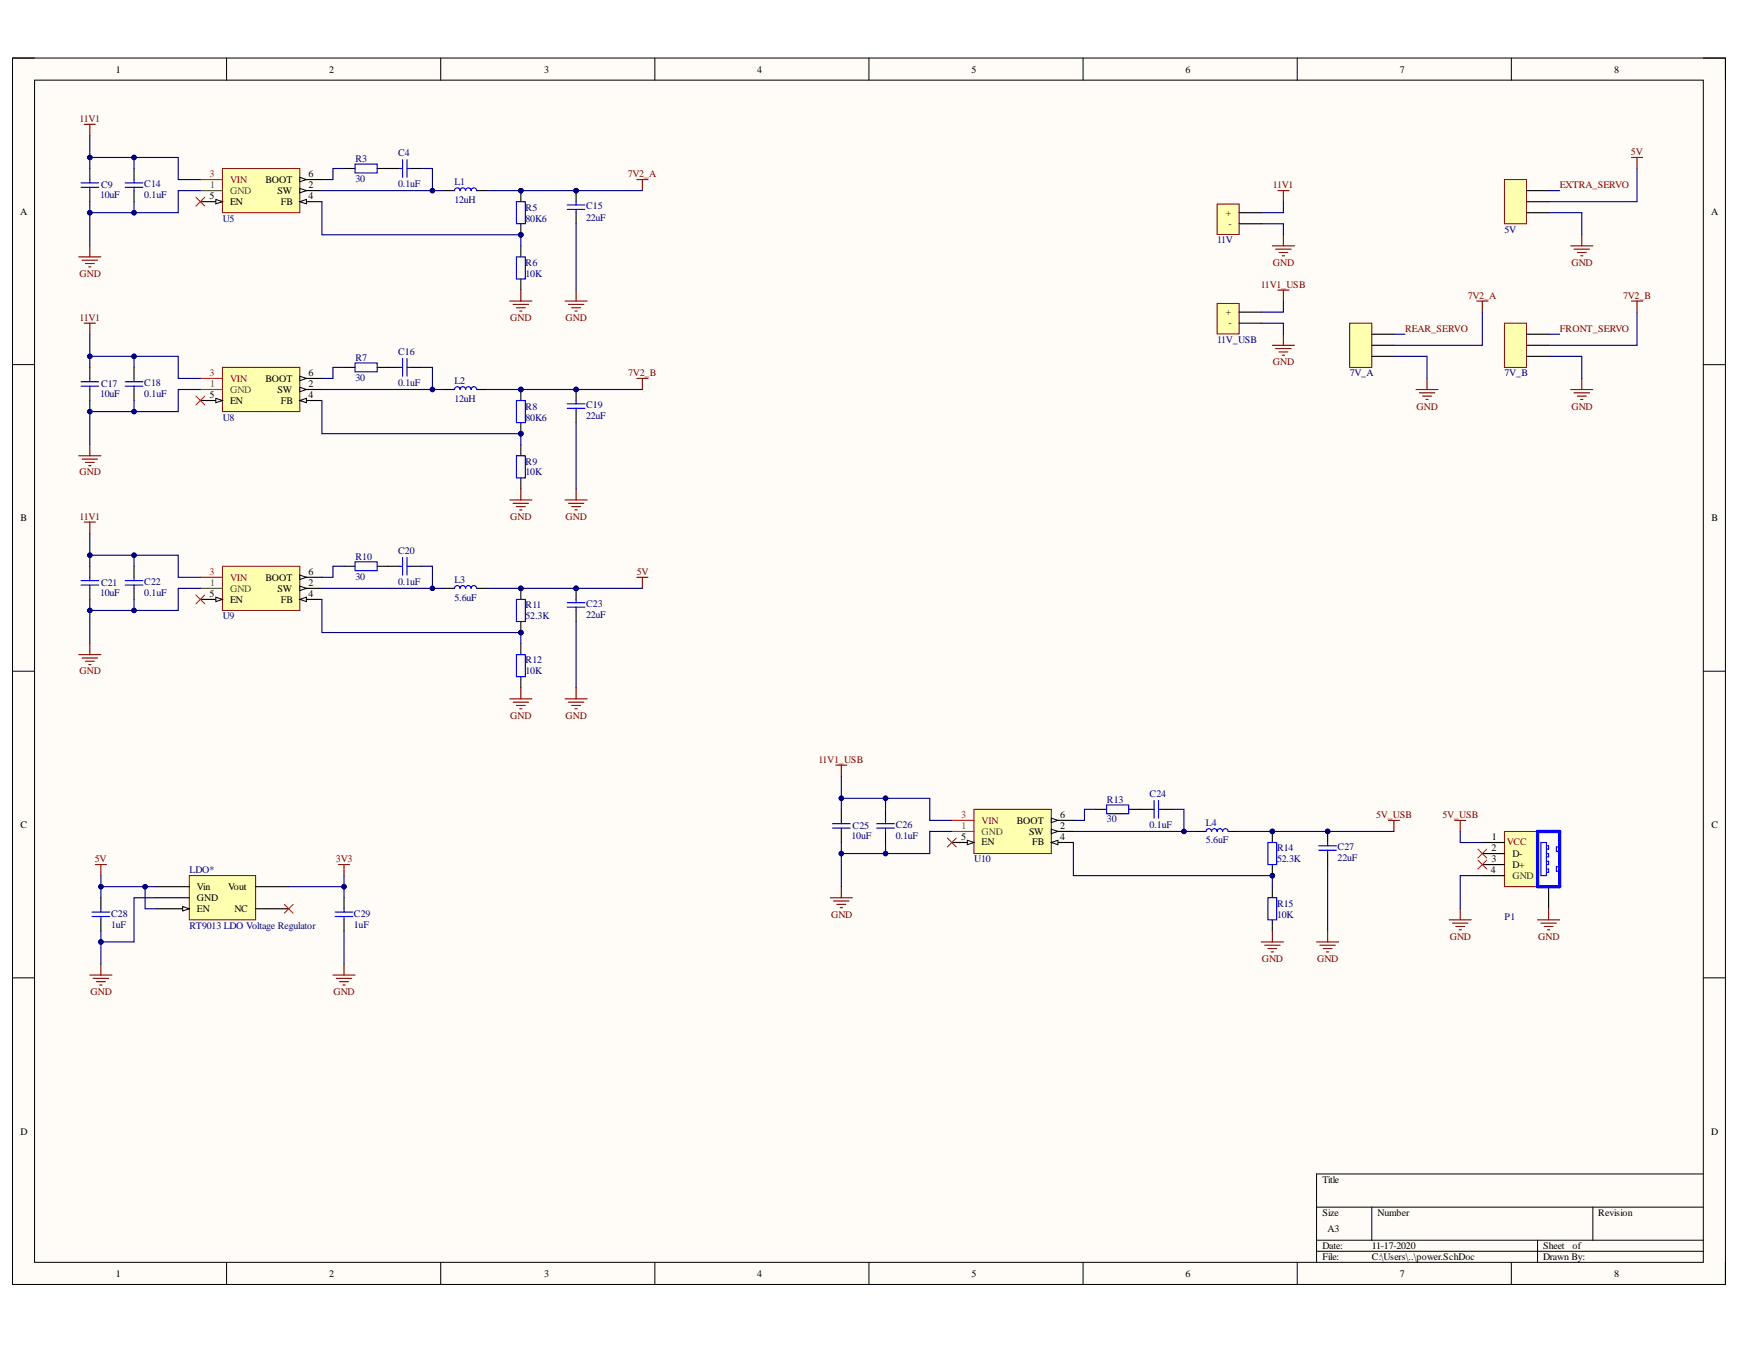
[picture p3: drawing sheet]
<svg xmlns="http://www.w3.org/2000/svg" width="279mm" height="216mm" viewBox="0 0 279 216" stroke-linecap="round" stroke-linejoin="round" font-family="sans-serif">
<defs><g id="words">
<g font-size="1.6">
<text x="18.6" y="11.7">1</text>
<text x="52.9" y="11.7">2</text>
<text x="87.4" y="11.7">3</text>
<text x="121.6" y="11.7">4</text>
<text x="156" y="11.7">5</text>
<text x="190.4" y="11.7">6</text>
<text x="224.8" y="11.7">7</text>
<text x="259.2" y="11.7">8</text>
<text x="42.6" y="29.3">BOOT</text>
<text x="49.6" y="28.5">6</text>
<text x="3.2" y="34.5">A</text>
<text x="33.7" y="32">5</text>
<text x="37" y="32.9">EN</text>
<text x="44.6" y="31.1">SW</text>
<text x="45.1" y="32.9">FB</text>
<text x="49.6" y="30.2">2</text>
<text x="49.6" y="32">4</text>
<text x="196.9" y="34.6">+</text>
<text x="274.7" y="34.5">A</text>
<text x="197.3" y="36.4">-</text>
<text x="196.9" y="50.6">+</text>
<text x="197.3" y="52.4">-</text>
<text x="33.7" y="64">5</text>
<text x="37" y="64.8">EN</text>
<text x="42.6" y="61.3">BOOT</text>
<text x="44.6" y="63">SW</text>
<text x="45.1" y="64.8">FB</text>
<text x="49.6" y="62.2">2</text>
<text x="49.6" y="60.4">6</text>
<text x="49.6" y="64">4</text>
<text x="3.3" y="83.7">B</text>
<text x="274.8" y="83.7">B</text>
<text x="33.7" y="95.8">5</text>
<text x="42.6" y="93.2">BOOT</text>
<text x="44.6" y="95">SW</text>
<text x="49.6" y="94.1">2</text>
<text x="49.6" y="92.3">6</text>
<text x="49.6" y="95.8">4</text>
<text x="37" y="96.8">EN</text>
<text x="45.1" y="96.8">FB</text>
<text x="170.2" y="131.3">6</text>
<text x="3.3" y="132.8">C</text>
<text x="154.3" y="134.9">5</text>
<text x="157.6" y="135.7">EN</text>
<text x="163.3" y="132.3">BOOT</text>
<text x="165.2" y="134">SW</text>
<text x="165.7" y="135.7">FB</text>
<text x="170.2" y="133.1">2</text>
<text x="170.2" y="134.9">4</text>
<text x="239.5" y="136.6">2</text>
<text x="239.6" y="134.9">1</text>
<text x="242.9" y="137.5">D-</text>
<text x="274.8" y="132.8">C</text>
<text x="31.6" y="142.8">Vin</text>
<text x="36.6" y="142.8">Vout</text>
<text x="239.4" y="140.2">4</text>
<text x="239.5" y="138.4">3</text>
<text x="242.9" y="139.3">D+</text>
<text x="31.6" y="144.6">GND</text>
<text x="31.6" y="146.4">EN</text>
<text x="37.6" y="146.4">NC</text>
<text x="3.3" y="182.1">D</text>
<text x="274.7" y="182.1">D</text>
<text x="212.3" y="189.9">Title</text>
<text x="212.3" y="195.1">Size</text>
<text x="213.2" y="197.8">A3</text>
<text x="221.2" y="195.1">Number</text>
<text x="256.6" y="195.1">Revision</text>
<text x="212.3" y="200.5">Date:</text>
<text x="212.3" y="202.2">File:</text>
<text x="220.3" y="200.5">11-17-2020</text>
<text x="220.3" y="202.2">C:\Users\..\power.SchDoc</text>
<text x="247.8" y="200.5">Sheet</text>
<text x="247.8" y="202.2">Drawn By:</text>
<text x="252.5" y="200.5">of</text>
<text x="18.6" y="204.9">1</text>
<text x="52.9" y="204.9">2</text>
<text x="87.4" y="204.9">3</text>
<text x="121.6" y="204.9">4</text>
<text x="156" y="204.9">5</text>
<text x="190.4" y="204.9">6</text>
<text x="224.8" y="204.9">7</text>
<text x="259.2" y="204.9">8</text>
</g>
<g font-size="1.6" fill="#800000">
<text x="12.8" y="19.6">11V1</text>
<text x="100.8" y="28.5">7V2_A</text>
<text x="261.9" y="24.9">5V</text>
<text x="204.4" y="30.2">11V1</text>
<text x="250.5" y="30.2">EXTRA_SERVO</text>
<text x="12.8" y="44.4">GND</text>
<text x="202.4" y="46.2">11V1_USB</text>
<text x="204.4" y="42.7">GND</text>
<text x="235.7" y="48">7V2_A</text>
<text x="252.3" y="42.7">GND</text>
<text x="260.6" y="48">7V2_B</text>
<text x="12.8" y="51.5">11V1</text>
<text x="81.9" y="51.5">GND</text>
<text x="90.8" y="51.5">GND</text>
<text x="225.6" y="53.3">REAR_SERVO</text>
<text x="250.5" y="53.3">FRONT_SERVO</text>
<text x="204.4" y="58.6">GND</text>
<text x="100.9" y="60.4">7V2_B</text>
<text x="227.5" y="65.7">GND</text>
<text x="252.3" y="65.7">GND</text>
<text x="12.8" y="76.3">GND</text>
<text x="12.8" y="83.4">11V1</text>
<text x="81.9" y="83.4">GND</text>
<text x="90.8" y="83.4">GND</text>
<text x="102.2" y="92.3">5V</text>
<text x="12.8" y="108.3">GND</text>
<text x="81.9" y="115.3">GND</text>
<text x="90.8" y="115.3">GND</text>
<text x="131.4" y="122.4">11V1_USB</text>
<text x="221" y="131.3">5V_USB</text>
<text x="231.6" y="131.3">5V_USB</text>
<text x="15.2" y="138.4">5V</text>
<text x="54" y="138.4">3V3</text>
<text x="133.4" y="147.3">GND</text>
<text x="202.6" y="154.4">GND</text>
<text x="211.5" y="154.4">GND</text>
<text x="232.8" y="150.8">GND</text>
<text x="247" y="150.8">GND</text>
<text x="14.5" y="159.7">GND</text>
<text x="53.5" y="159.7">GND</text>
</g>
<g font-size="1.6" fill="#f00">
<text x="33.7" y="28.5">3</text>
<text x="37" y="29.3">VIN</text>
<text x="33.7" y="60.4">3</text>
<text x="37" y="61.3">VIN</text>
<text x="33.7" y="92.3">3</text>
<text x="37" y="93.2">VIN</text>
<text x="154.3" y="131.3">3</text>
<text x="157.6" y="132.3">VIN</text>
<text x="241.9" y="135.7">VCC</text>
</g>
<g font-size="1.6" fill="#000080">
<text x="57.1" y="29.1">30</text>
<text x="57.1" y="26">R3</text>
<text x="63.9" y="25.1">C4</text>
<text x="73" y="29.7">L1</text>
<text x="16.1" y="31.8">10uF</text>
<text x="16.2" y="30.2">C9</text>
<text x="23.2" y="31.8">0.1uF</text>
<text x="23.2" y="30.1">C14</text>
<text x="35.8" y="35.6">U5</text>
<text x="63.9" y="30.1">0.1uF</text>
<text x="73" y="32.5">12uH</text>
<text x="84.4" y="35.6">80K6</text>
<text x="84.4" y="33.8">R5</text>
<text x="94.1" y="35.4">22uF</text>
<text x="94.1" y="33.6">C15</text>
<text x="195.4" y="39">11V</text>
<text x="241.6" y="37.3">5V</text>
<text x="84.4" y="44.4">10K</text>
<text x="84.4" y="42.7">R6</text>
<text x="57.1" y="57.9">R7</text>
<text x="63.9" y="57">C16</text>
<text x="195.4" y="55">11V_USB</text>
<text x="16.1" y="63.8">10uF</text>
<text x="16.2" y="62.2">C17</text>
<text x="23.2" y="63.8">0.1uF</text>
<text x="23.2" y="62">C18</text>
<text x="57.1" y="61.1">30</text>
<text x="63.9" y="62">0.1uF</text>
<text x="73" y="64.5">12uH</text>
<text x="73" y="61.6">L2</text>
<text x="84.4" y="65.7">R8</text>
<text x="94.1" y="65.5">C19</text>
<text x="216.7" y="60.4">7V_A</text>
<text x="241.6" y="60.4">7V_B</text>
<text x="35.8" y="67.5">U8</text>
<text x="84.4" y="67.5">80K6</text>
<text x="94.1" y="67.3">22uF</text>
<text x="84.4" y="76.3">10K</text>
<text x="84.4" y="74.6">R9</text>
<text x="57.1" y="89.8">R10</text>
<text x="63.9" y="88.9">C20</text>
<text x="16.1" y="95.7">10uF</text>
<text x="16.2" y="94.1">C21</text>
<text x="23.2" y="95.7">0.1uF</text>
<text x="23.2" y="93.9">C22</text>
<text x="57.1" y="93">30</text>
<text x="63.9" y="93.9">0.1uF</text>
<text x="73" y="93.5">L3</text>
<text x="35.8" y="99.4">U9</text>
<text x="73" y="96.4">5.6uF</text>
<text x="84.4" y="99.4">52.3K</text>
<text x="84.4" y="97.6">R11</text>
<text x="94.1" y="99.2">22uF</text>
<text x="94.1" y="97.4">C23</text>
<text x="84.4" y="106.5">R12</text>
<text x="84.4" y="108.3">10K</text>
<text x="177.8" y="132">30</text>
<text x="177.8" y="128.9">R13</text>
<text x="184.6" y="127.9">C24</text>
<text x="136.7" y="134.7">10uF</text>
<text x="136.9" y="133.1">C25</text>
<text x="143.8" y="134.7">0.1uF</text>
<text x="143.8" y="132.9">C26</text>
<text x="184.6" y="132.9">0.1uF</text>
<text x="193.6" y="135.4">5.6uF</text>
<text x="193.6" y="132.6">L4</text>
<text x="205.1" y="136.6">R14</text>
<text x="214.8" y="136.5">C27</text>
<text x="30.4" y="140.2">LDO*</text>
<text x="156.4" y="138.4">U10</text>
<text x="205.1" y="138.4">52.3K</text>
<text x="214.8" y="138.3">22uF</text>
<text x="17.8" y="148.9">1uF</text>
<text x="17.8" y="147.1">C28</text>
<text x="30.4" y="149.1">RT9013 LDO Voltage Regulator</text>
<text x="56.8" y="148.9">1uF</text>
<text x="56.8" y="147.1">C29</text>
<text x="205.1" y="147.3">10K</text>
<text x="205.1" y="145.5">R15</text>
<text x="241.6" y="147.6">P1</text>
</g>
<g font-size="1.6" fill="#38761d">
<text x="33.7" y="30.2">1</text>
<text x="37" y="31.1">GND</text>
<text x="33.7" y="62.2">1</text>
<text x="37" y="63">GND</text>
<text x="33.7" y="94.1">1</text>
<text x="37" y="95">GND</text>
<text x="154.4" y="133.1">1</text>
<text x="157.6" y="134">GND</text>
</g>
<text font-size="1.6" fill="#008000" x="242.9" y="141">GND</text>
</g></defs>
<path d="M2 9.3h275.1v196.9h-275.1z" fill-rule="evenodd" fill="#fffcf8"/>
<path d="M2 9.3h275.1v196.9h-275.1z" fill="none" stroke="#000" stroke-width=".16"/>
<path d="M5.5 12.9h268v189.7h-268z" fill-rule="evenodd" fill="#fffcf8"/>
<g fill="none" stroke="#000" stroke-width=".16">
<path d="M2 9.3h3.5M5.5 12.9h268v189.7h-268zM36.4 9.3v3.6M70.8 9.3v3.6M105.1 9.3v3.6M139.5 9.3v3.6M173.9 9.3v3.6M208.3 9.3v3.6M242.7 9.3v3.6M273.5 9.3h3.6v3.6M2 58.5h3.5M273.5 58.5h3.6"/>
<path d="M2 107.7h3.5M273.5 107.7h3.6M2 157h3.5M273.5 157h3.6M211.4 193.8h62.1M211.4 199.1h62.1M220.3 193.8v5.3M246.9 199.1v3.5M255.8 193.8v5.3M273.5 188.4h-62.1v14.2M36.4 202.6v3.6M70.8 202.6v3.6"/>
<path d="M105.2 202.6v3.6M139.5 202.6v3.6M173.9 202.6v3.6M208.3 202.6v3.6M211.4 200.9h62.1M242.7 202.6v3.6M277.1 202.6v3.6"/>
</g>
<g fill="none" stroke="#800000" stroke-width=".18">
<path d="M204.3 39.5h3.6M204.8 40h2.5M205.2 30.6h1.8M206.1 30.6v1.8M206.1 37.7v1.8M204.3 55.4h3.6M204.8 56h2.5M205.2 46.6h1.8M205.4 40.5h1.4M205.4 56.5h1.4M205.9 41.1h.4M205.9 57h.4"/>
<path d="M206.1 46.6v1.7M206.1 53.7v1.7"/>
</g>
<path d="M241.6 133.5h5.3v8.8h-5.3z" fill-rule="evenodd" fill="#ffffb0"/>
<path d="M241.6 133.5h5.3v8.8h-5.3z" fill="none" stroke="#800000" stroke-width=".16"/>
<path d="M238 135.2h3.6M238 137h3.6M238 138.8h3.6M238 140.6h3.6M248.7 142.3v3.6" fill="none" stroke="#000" stroke-width=".18"/>
<path d="M246.9 133.5h3.5v8.8h-3.5z" fill="none" stroke="#00f" stroke-width=".53"/>
<path d="M247.4 135.2h.9v5.4h-.9zM248.3 135.8h.4v.5h-.4M248.3 137h.4v.5h-.4M248.3 138.3h.4v.5h-.4M248.3 139.5h.4v.5h-.4M250.4 135.9h-.5v.8h.5M250.4 139.1h-.5v.7h.5" fill="none" stroke="#00f" stroke-width=".18"/>
<path d="M233.6 131.7h1.8M234.5 131.7v1.8M232.7 147.7h3.5M233.2 148.2h2.5M233.8 148.7h1.4M234.3 149.3h.4M234.5 145.9v1.8M246.9 147.7h3.5M247.4 148.2h2.5M248 148.7h1.4M248.5 149.3h.3M248.7 145.9v1.8" fill="none" stroke="#800000" stroke-width=".18"/>
<path d="M237.3 136.3l1.4 1.4M237.3 138.1l1.4 1.4M238.7 136.3l-1.4 1.4M238.7 138.1l-1.4 1.4" fill="none" stroke="#f00" stroke-width=".16"/>
<path d="M35.7 27h12.4v7.1h-12.4z" fill-rule="evenodd" fill="#ffffb0"/>
<path d="M35.7 27h12.4v7.1h-12.4z" fill="none" stroke="#800000" stroke-width=".16"/>
<path d="M32.2 30.6h3.5" fill="none" stroke="#38761d" stroke-width=".18"/>
<path d="M48.1 30.6h3.6" fill="none" stroke="#000" stroke-width=".18"/>
<path d="M48.1 30.2l1.1 .4-1.1 .4z" fill="#f8fcff"/>
<path d="M48.1 30.2l1.1 .4-1.1 .4z" fill="none" stroke="#000" stroke-width=".16"/>
<path d="M32.2 28.8h3.5" fill="none" stroke="#f00" stroke-width=".18"/>
<path d="M48.1 28.8h3.6" fill="none" stroke="#000" stroke-width=".18"/>
<path d="M48.1 28.5l1.1 .3-1.1 .4z" fill="#f8fcff"/>
<path d="M48.1 28.5l1.1 .3-1.1 .4z" fill="none" stroke="#000" stroke-width=".16"/>
<path d="M32.2 32.4h3.5" fill="none" stroke="#000" stroke-width=".18"/>
<path d="M34.7 32l1 .4-1 .3z" fill="#f8fcff"/>
<path d="M34.7 32l1 .4-1 .3z" fill="none" stroke="#000" stroke-width=".16"/>
<path d="M48.1 32.4h3.6" fill="none" stroke="#000" stroke-width=".18"/>
<path d="M48.1 32.4l1.1-.4v.7z" fill="#f8fcff"/>
<path d="M48.1 32.4l1.1-.4v.7z" fill="none" stroke="#000" stroke-width=".16"/>
<path d="M13.5 20h1.8M14.4 20v1.7M14.4 39.5v1.7M12.7 41.2h3.5M13.2 41.8h2.5M13.7 42.3h1.4M14.2 42.8h.4" fill="none" stroke="#800000" stroke-width=".18"/>
<path d="M14.4 27v1.8M14.4 30.6v1.8M21.5 27v1.8M21.5 30.6v1.8M55.2 27h1.8M60.6 27h3.5M65.9 27h1.8M71.2 30.6h1.8M76.5 30.6h1.8" fill="none" stroke="#000" stroke-width=".18"/>
<g fill="none" stroke="#00f" stroke-width=".18">
<path d="M13 29.4h2.8M13 30.1h2.8M14.4 28.8v.6M14.4 30.1v.5M20.1 29.4h2.8M20.1 30.1h2.8M21.5 28.8v.6M21.5 30.1v.5M57 26.3h3.6v1.5h-3.6zM64.1 27h.5M64.6 25.6v2.9M65.4 25.6v2.9"/>
<path d="M65.4 27h.5M73 30.6a.44 .44 0 0 1 .4-.4 .44 .44 0 0 1 .5 .4 .44 .44 0 0 1 .4-.4 .44 .44 0 0 1 .5 .4 .44 .44 0 0 1 .4-.4 .44 .44 0 0 1 .4 .4 .44 .44 0 0 1 .5-.4 .44 .44 0 0 1 .4 .4"/>
</g>
<path d="M31.5 31.7l1.4 1.4M32.9 31.7l-1.4 1.4" fill="none" stroke="#f00" stroke-width=".16"/>
<circle cx="83.6" cy="30.6" r=".35" fill="#000080"/>
<circle cx="83.6" cy="30.6" r=".35" fill="none" stroke="#000080" stroke-width=".16"/>
<circle cx="83.6" cy="37.7" r=".35" fill="#000080"/>
<circle cx="83.6" cy="37.7" r=".35" fill="none" stroke="#000080" stroke-width=".16"/>
<path d="M83.6 30.6v1.8" fill="none" stroke="#000" stroke-width=".18"/>
<circle cx="83.6" cy="30.6" r=".35" fill="#000080"/>
<circle cx="83.6" cy="30.6" r=".35" fill="none" stroke="#000080" stroke-width=".16"/>
<path d="M83.6 35.9v1.8" fill="none" stroke="#000" stroke-width=".18"/>
<circle cx="83.6" cy="37.7" r=".35" fill="#000080"/>
<circle cx="83.6" cy="37.7" r=".35" fill="none" stroke="#000080" stroke-width=".16"/>
<path d="M82.9 32.4h1.4v3.5h-1.4zM82.9 41.2h1.4v3.6h-1.4z" fill="none" stroke="#00f" stroke-width=".18"/>
<path d="M83.6 39.5v1.7M83.6 44.8v1.8" fill="none" stroke="#000" stroke-width=".18"/>
<path d="M81.9 48.3h3.5M82.4 48.9h2.5M82.9 49.4h1.4M83.5 49.9h.3M83.6 46.6v1.7M90.7 48.3h3.6M91.3 48.9h2.4M91.8 49.4h1.4M92.3 49.9h.4M92.5 46.6v1.7" fill="none" stroke="#800000" stroke-width=".18"/>
<circle cx="92.5" cy="30.6" r=".35" fill="#000080"/>
<circle cx="92.5" cy="30.6" r=".35" fill="none" stroke="#000080" stroke-width=".16"/>
<path d="M92.5 30.6v1.8M92.5 34.1v1.8" fill="none" stroke="#000" stroke-width=".18"/>
<circle cx="92.5" cy="30.6" r=".35" fill="#000080"/>
<circle cx="92.5" cy="30.6" r=".35" fill="none" stroke="#000080" stroke-width=".16"/>
<path d="M91.1 32.9h2.8M91.1 33.6h2.8M92.5 32.4v.5M92.5 33.6v.5" fill="none" stroke="#00f" stroke-width=".18"/>
<path d="M102.3 28.8h1.7M103.2 28.8v1.8" fill="none" stroke="#800000" stroke-width=".18"/>
<path d="M35.7 59h12.4v7.1h-12.4z" fill-rule="evenodd" fill="#ffffb0"/>
<path d="M35.7 59h12.4v7.1h-12.4z" fill="none" stroke="#800000" stroke-width=".16"/>
<path d="M32.2 62.5h3.5" fill="none" stroke="#38761d" stroke-width=".18"/>
<path d="M48.1 62.5h3.6" fill="none" stroke="#000" stroke-width=".18"/>
<path d="M48.1 62.2l1.1 .3-1.1 .4z" fill="#f8fcff"/>
<path d="M48.1 62.2l1.1 .3-1.1 .4z" fill="none" stroke="#000" stroke-width=".16"/>
<path d="M32.2 60.7h3.5" fill="none" stroke="#f00" stroke-width=".18"/>
<path d="M48.1 60.7h3.6" fill="none" stroke="#000" stroke-width=".18"/>
<path d="M48.1 60.4l1.1 .3-1.1 .4z" fill="#f8fcff"/>
<path d="M48.1 60.4l1.1 .3-1.1 .4z" fill="none" stroke="#000" stroke-width=".16"/>
<path d="M32.2 64.3h3.5" fill="none" stroke="#000" stroke-width=".18"/>
<path d="M34.7 63.9l1 .4-1 .3z" fill="#f8fcff"/>
<path d="M34.7 63.9l1 .4-1 .3z" fill="none" stroke="#000" stroke-width=".16"/>
<path d="M48.1 64.3h3.6" fill="none" stroke="#000" stroke-width=".18"/>
<path d="M48.1 64.3l1.1-.4v.7z" fill="#f8fcff"/>
<path d="M48.1 64.3l1.1-.4v.7z" fill="none" stroke="#000" stroke-width=".16"/>
<path d="M13.5 51.9h1.8M14.4 51.9v1.8M12.7 73.2h3.5M13.2 73.7h2.5M13.7 74.2h1.4M14.2 74.8h.4M14.4 71.4v1.8" fill="none" stroke="#800000" stroke-width=".18"/>
<path d="M14.4 59v1.7M21.5 59v1.7M55.2 59h1.8M60.6 59h3.5M65.9 59h1.8M14.4 62.5v1.8M21.5 62.5v1.8M71.2 62.5h1.8M76.5 62.5h1.8" fill="none" stroke="#000" stroke-width=".18"/>
<g fill="none" stroke="#00f" stroke-width=".18">
<path d="M57 58.3h3.6v1.4h-3.6zM64.1 59h.5M64.6 57.6v2.8M65.4 57.6v2.8M65.4 59h.5M13 61.3h2.8M13 62h2.8M14.4 60.7v.6M14.4 62v.5M20.1 61.3h2.8M20.1 62h2.8M21.5 60.7v.6"/>
<path d="M21.5 62v.5M73 62.5a.44 .44 0 0 1 .4-.4 .44 .44 0 0 1 .5 .4 .44 .44 0 0 1 .4-.4 .44 .44 0 0 1 .5 .4 .44 .44 0 0 1 .4-.4 .44 .44 0 0 1 .4 .4 .44 .44 0 0 1 .5-.4 .44 .44 0 0 1 .4 .4"/>
</g>
<path d="M31.5 63.6l1.4 1.4M32.9 63.6l-1.4 1.4" fill="none" stroke="#f00" stroke-width=".16"/>
<circle cx="83.6" cy="62.5" r=".36" fill="#000080"/>
<circle cx="83.6" cy="62.5" r=".36" fill="none" stroke="#000080" stroke-width=".16"/>
<circle cx="83.6" cy="69.6" r=".36" fill="#000080"/>
<circle cx="83.6" cy="69.6" r=".36" fill="none" stroke="#000080" stroke-width=".16"/>
<path d="M83.6 62.5v1.8" fill="none" stroke="#000" stroke-width=".18"/>
<circle cx="83.6" cy="62.5" r=".36" fill="#000080"/>
<circle cx="83.6" cy="62.5" r=".36" fill="none" stroke="#000080" stroke-width=".16"/>
<path d="M83.6 67.8v1.8" fill="none" stroke="#000" stroke-width=".18"/>
<circle cx="83.6" cy="69.6" r=".36" fill="#000080"/>
<circle cx="83.6" cy="69.6" r=".36" fill="none" stroke="#000080" stroke-width=".16"/>
<path d="M82.9 64.3h1.4v3.5h-1.4zM82.9 73.2h1.4v3.5h-1.4z" fill="none" stroke="#00f" stroke-width=".18"/>
<path d="M83.6 71.4v1.8M83.6 76.7v1.8" fill="none" stroke="#000" stroke-width=".18"/>
<path d="M83.6 78.5v1.8M92.5 78.5v1.8M81.9 80.3h3.5M82.4 80.8h2.5M82.9 81.3h1.4M83.5 81.9h.3M90.7 80.3h3.6M91.3 80.8h2.4M91.8 81.3h1.4M92.3 81.9h.4" fill="none" stroke="#800000" stroke-width=".18"/>
<circle cx="92.5" cy="62.5" r=".36" fill="#000080"/>
<circle cx="92.5" cy="62.5" r=".36" fill="none" stroke="#000080" stroke-width=".16"/>
<path d="M92.5 62.5v1.8M92.5 66.1v1.7" fill="none" stroke="#000" stroke-width=".18"/>
<circle cx="92.5" cy="62.5" r=".36" fill="#000080"/>
<circle cx="92.5" cy="62.5" r=".36" fill="none" stroke="#000080" stroke-width=".16"/>
<path d="M91.1 64.8h2.8M91.1 65.5h2.8M92.5 64.3v.5M92.5 65.5v.6" fill="none" stroke="#00f" stroke-width=".18"/>
<path d="M102.3 60.7h1.7M103.2 60.7v1.8" fill="none" stroke="#800000" stroke-width=".18"/>
<path d="M35.7 90.9h12.4v7.1h-12.4z" fill-rule="evenodd" fill="#ffffb0"/>
<path d="M35.7 90.9h12.4v7.1h-12.4z" fill="none" stroke="#800000" stroke-width=".16"/>
<path d="M32.2 94.4h3.5" fill="none" stroke="#38761d" stroke-width=".18"/>
<path d="M48.1 94.4h3.6" fill="none" stroke="#000" stroke-width=".18"/>
<path d="M48.1 94.1l1.1 .3-1.1 .4z" fill="#f8fcff"/>
<path d="M48.1 94.1l1.1 .3-1.1 .4z" fill="none" stroke="#000" stroke-width=".16"/>
<path d="M32.2 92.7h3.5" fill="none" stroke="#f00" stroke-width=".18"/>
<path d="M48.1 92.7h3.6" fill="none" stroke="#000" stroke-width=".18"/>
<path d="M48.1 92.3l1.1 .4-1.1 .3z" fill="#f8fcff"/>
<path d="M48.1 92.3l1.1 .4-1.1 .3z" fill="none" stroke="#000" stroke-width=".16"/>
<path d="M32.2 96.2h3.5" fill="none" stroke="#000" stroke-width=".18"/>
<path d="M34.7 95.9l1 .3-1 .4z" fill="#f8fcff"/>
<path d="M34.7 95.9l1 .3-1 .4z" fill="none" stroke="#000" stroke-width=".16"/>
<path d="M48.1 96.2h3.6" fill="none" stroke="#000" stroke-width=".18"/>
<path d="M48.1 96.2l1.1-.3v.7z" fill="#f8fcff"/>
<path d="M48.1 96.2l1.1-.3v.7z" fill="none" stroke="#000" stroke-width=".16"/>
<g fill="none" stroke="#800000" stroke-width=".18">
<path d="M13.5 83.8h1.8M14.4 83.8v1.8M12.7 105.1h3.5M13.2 105.6h2.5M13.7 106.1h1.4M14.2 106.7h.4M14.4 103.3v1.8M81.9 112.2h3.5M82.4 112.7h2.5M82.9 113.2h1.4M83.5 113.8h.3M83.6 110.4v1.8"/>
<path d="M90.7 112.2h3.6M91.3 112.7h2.4M91.8 113.2h1.4M92.3 113.8h.4M92.5 110.4v1.8"/>
</g>
<path d="M14.4 90.9v1.8M14.4 94.4v1.8M21.5 90.9v1.8M21.5 94.4v1.8M55.2 90.9h1.8M60.6 90.9h3.5M65.9 90.9h1.8M83.6 103.3v1.8M83.6 108.6v1.8" fill="none" stroke="#000" stroke-width=".18"/>
<g fill="none" stroke="#00f" stroke-width=".18">
<path d="M13 93.2h2.8M13 93.9h2.8M14.4 92.7v.5M14.4 93.9v.5M20.1 93.2h2.8M20.1 93.9h2.8M21.5 92.7v.5M21.5 93.9v.5M57 90.2h3.6v1.4h-3.6zM64.1 90.9h.5M64.6 89.5v2.8M65.4 89.5v2.8"/>
<path d="M65.4 90.9h.5M82.9 105.1h1.4v3.5h-1.4z"/>
</g>
<path d="M31.5 95.5l1.4 1.4M32.9 95.5l-1.4 1.4" fill="none" stroke="#f00" stroke-width=".16"/>
<circle cx="92.5" cy="94.4" r=".35" fill="#000080"/>
<circle cx="92.5" cy="94.4" r=".35" fill="none" stroke="#000080" stroke-width=".16"/>
<path d="M92.5 94.4v1.8M92.5 98v1.8" fill="none" stroke="#000" stroke-width=".18"/>
<circle cx="92.5" cy="94.4" r=".35" fill="#000080"/>
<circle cx="92.5" cy="94.4" r=".35" fill="none" stroke="#000080" stroke-width=".16"/>
<path d="M73 94.4a.44 .44 0 0 1 .4-.4 .44 .44 0 0 1 .5 .4 .44 .44 0 0 1 .4-.4 .44 .44 0 0 1 .5 .4 .44 .44 0 0 1 .4-.4 .44 .44 0 0 1 .4 .4 .44 .44 0 0 1 .5-.4 .44 .44 0 0 1 .4 .4M91.1 96.8h2.8M91.1 97.5h2.8M92.5 96.2v.6M92.5 97.5v.5" fill="none" stroke="#00f" stroke-width=".18"/>
<path d="M102.3 92.7h1.7M103.2 92.7v1.7" fill="none" stroke="#800000" stroke-width=".18"/>
<path d="M71.2 94.4h1.8M76.5 94.4h1.8" fill="none" stroke="#000" stroke-width=".18"/>
<circle cx="83.6" cy="94.4" r=".35" fill="#000080"/>
<circle cx="83.6" cy="94.4" r=".35" fill="none" stroke="#000080" stroke-width=".16"/>
<circle cx="83.6" cy="101.5" r=".35" fill="#000080"/>
<circle cx="83.6" cy="101.5" r=".35" fill="none" stroke="#000080" stroke-width=".16"/>
<path d="M83.6 94.4v1.8" fill="none" stroke="#000" stroke-width=".18"/>
<circle cx="83.6" cy="94.4" r=".35" fill="#000080"/>
<circle cx="83.6" cy="94.4" r=".35" fill="none" stroke="#000080" stroke-width=".16"/>
<path d="M83.6 99.8v1.7" fill="none" stroke="#000" stroke-width=".18"/>
<circle cx="83.6" cy="101.5" r=".35" fill="#000080"/>
<circle cx="83.6" cy="101.5" r=".35" fill="none" stroke="#000080" stroke-width=".16"/>
<path d="M82.9 96.2h1.4v3.6h-1.4z" fill="none" stroke="#00f" stroke-width=".18"/>
<path d="M30.4 140.6h10.6v7h-10.6z" fill-rule="evenodd" fill="#ffffb0"/>
<path d="M30.4 140.6h10.6v7h-10.6z" fill="none" stroke="#800000" stroke-width=".16"/>
<path d="M25.1 142.3h5.3M25.1 144.1h5.3M25.1 145.9h5.3" fill="none" stroke="#000" stroke-width=".18"/>
<path d="M29.3 145.5l1.1 .4-1.1 .3z" fill="#f8fcff"/>
<path d="M29.3 145.5l1.1 .4-1.1 .3z" fill="none" stroke="#000" stroke-width=".16"/>
<path d="M16.2 144.1v1.8M16.2 147.6v1.8M41 142.3h5.4M41 145.9h5.4M55.2 144.1v1.8M55.2 147.6v1.8" fill="none" stroke="#000" stroke-width=".18"/>
<g fill="none" stroke="#800000" stroke-width=".18">
<path d="M15.3 138.8h1.8M16.2 138.8v1.8M54.4 138.8h1.7M55.2 138.8v1.8M14.4 156.5h3.6M15 157.1h2.4M15.5 157.6h1.4M16 158.1h.4M16.2 154.7v1.8M53.5 156.5h3.5M54 157.1h2.5M54.5 157.6h1.4"/>
<path d="M55.1 158.1h.3M55.2 154.7v1.8"/>
</g>
<path d="M14.8 146.4h2.8M14.8 147.1h2.8M16.2 145.9v.5M16.2 147.1v.5M53.8 146.4h2.9M53.8 147.1h2.9M55.2 145.9v.5M55.2 147.1v.5" fill="none" stroke="#00f" stroke-width=".18"/>
<path d="M45.7 145.2l1.4 1.4M47.1 145.2l-1.4 1.4" fill="none" stroke="#f00" stroke-width=".16"/>
<path d="M156.4 129.9h12.4v7.1h-12.4z" fill-rule="evenodd" fill="#ffffb0"/>
<path d="M156.4 129.9h12.4v7.1h-12.4z" fill="none" stroke="#800000" stroke-width=".16"/>
<path d="M152.8 133.5h3.6" fill="none" stroke="#38761d" stroke-width=".18"/>
<path d="M168.8 133.5h3.6" fill="none" stroke="#000" stroke-width=".18"/>
<path d="M168.8 133.1l1.1 .4-1.1 .3z" fill="#f8fcff"/>
<path d="M168.8 133.1l1.1 .4-1.1 .3z" fill="none" stroke="#000" stroke-width=".16"/>
<path d="M152.8 131.7h3.6" fill="none" stroke="#f00" stroke-width=".18"/>
<path d="M168.8 131.7h3.6" fill="none" stroke="#000" stroke-width=".18"/>
<path d="M168.8 131.3l1.1 .4-1.1 .3z" fill="#f8fcff"/>
<path d="M168.8 131.3l1.1 .4-1.1 .3z" fill="none" stroke="#000" stroke-width=".16"/>
<path d="M152.8 135.2h3.6" fill="none" stroke="#000" stroke-width=".18"/>
<path d="M155.3 134.9l1.1 .3-1.1 .4z" fill="#f8fcff"/>
<path d="M155.3 134.9l1.1 .3-1.1 .4z" fill="none" stroke="#000" stroke-width=".16"/>
<path d="M168.8 135.2h3.6" fill="none" stroke="#000" stroke-width=".18"/>
<path d="M168.8 135.2l1.1-.3v.7z" fill="#f8fcff"/>
<path d="M168.8 135.2l1.1-.3v.7z" fill="none" stroke="#000" stroke-width=".16"/>
<g fill="none" stroke="#800000" stroke-width=".18">
<path d="M134.2 122.8h1.8M135.1 122.8v1.8M133.3 144.1h3.6M133.9 144.6h2.4M134.4 145.2h1.4M134.9 145.7h.4M135.1 142.3v1.8M202.5 151.2h3.6M203.1 151.7h2.5M203.6 152.3h1.4M204.1 152.8h.4M204.3 149.4v1.8"/>
<path d="M211.4 151.2h3.5M211.9 151.7h2.5M212.5 152.3h1.4M213 152.8h.4M213.2 149.4v1.8"/>
</g>
<path d="M135.1 129.9v1.8M135.1 133.5v1.7M142.2 129.9v1.8M142.2 133.5v1.7M175.9 129.9h1.8M181.2 129.9h3.6M186.6 129.9h1.7M204.3 142.3v1.8M204.3 147.7v1.7" fill="none" stroke="#000" stroke-width=".18"/>
<g fill="none" stroke="#00f" stroke-width=".18">
<path d="M133.7 132.2h2.8M133.7 132.9h2.8M135.1 131.7v.5M135.1 132.9v.6M140.8 132.2h2.8M140.8 132.9h2.8M142.2 131.7v.5M142.2 132.9v.6M177.7 129.2h3.5v1.4h-3.5zM184.8 129.9h.5M185.3 128.5v2.8M186 128.5v2.8"/>
<path d="M186 129.9h.6M203.6 144.1h1.4v3.6h-1.4z"/>
</g>
<path d="M152.1 134.5l1.5 1.4M153.6 134.5l-1.5 1.4" fill="none" stroke="#f00" stroke-width=".16"/>
<circle cx="213.2" cy="133.5" r=".35" fill="#000080"/>
<circle cx="213.2" cy="133.5" r=".35" fill="none" stroke="#000080" stroke-width=".16"/>
<path d="M213.2 133.5v1.7M213.2 137v1.8" fill="none" stroke="#000" stroke-width=".18"/>
<circle cx="213.2" cy="133.5" r=".35" fill="#000080"/>
<circle cx="213.2" cy="133.5" r=".35" fill="none" stroke="#000080" stroke-width=".16"/>
<path d="M193.7 133.5a.44 .44 0 0 1 .4-.5 .44 .44 0 0 1 .4 .5 .44 .44 0 0 1 .5-.5 .44 .44 0 0 1 .4 .5 .44 .44 0 0 1 .5-.5 .44 .44 0 0 1 .4 .5 .44 .44 0 0 1 .5-.5 .44 .44 0 0 1 .4 .5M211.8 135.8h2.8M211.8 136.5h2.8M213.2 135.2v.6M213.2 136.5v.5" fill="none" stroke="#00f" stroke-width=".18"/>
<path d="M222.9 131.7h1.8M223.8 131.7v1.8" fill="none" stroke="#800000" stroke-width=".18"/>
<path d="M191.9 133.5h1.8M197.2 133.5h1.8" fill="none" stroke="#000" stroke-width=".18"/>
<circle cx="204.3" cy="133.5" r=".35" fill="#000080"/>
<circle cx="204.3" cy="133.5" r=".35" fill="none" stroke="#000080" stroke-width=".16"/>
<circle cx="204.3" cy="140.6" r=".35" fill="#000080"/>
<circle cx="204.3" cy="140.6" r=".35" fill="none" stroke="#000080" stroke-width=".16"/>
<path d="M204.3 133.5v1.7" fill="none" stroke="#000" stroke-width=".18"/>
<circle cx="204.3" cy="133.5" r=".35" fill="#000080"/>
<circle cx="204.3" cy="133.5" r=".35" fill="none" stroke="#000080" stroke-width=".16"/>
<path d="M204.3 138.8v1.8" fill="none" stroke="#000" stroke-width=".18"/>
<circle cx="204.3" cy="140.6" r=".35" fill="#000080"/>
<circle cx="204.3" cy="140.6" r=".35" fill="none" stroke="#000080" stroke-width=".16"/>
<path d="M203.6 135.2h1.4v3.6h-1.4z" fill="none" stroke="#00f" stroke-width=".18"/>
<path d="M195.4 32.7h3.6v4.9h-3.6z" fill-rule="evenodd" fill="#ffffb0"/>
<path d="M195.4 32.7h3.6v4.9h-3.6z" fill="none" stroke="#800000" stroke-width=".16"/>
<path d="M199 34.1h3.5M199 35.9h3.5" fill="none" stroke="#000" stroke-width=".18"/>
<path d="M241.6 28.8h3.5v7.1h-3.5z" fill-rule="evenodd" fill="#ffffb0"/>
<path d="M241.6 28.8h3.5v7.1h-3.5z" fill="none" stroke="#800000" stroke-width=".16"/>
<path d="M245.1 30.6h3.6M245.1 32.4h3.6M245.1 34.1h3.6" fill="none" stroke="#000" stroke-width=".18"/>
<path d="M252.2 39.5h3.6M252.7 40h2.5M254 37.7v1.8M262 25.3h1.8M262.9 25.3v1.8M253.3 40.5h1.4M253.8 41.1h.4" fill="none" stroke="#800000" stroke-width=".18"/>
<path d="M216.7 51.9h3.6v7.1h-3.6z" fill-rule="evenodd" fill="#ffffb0"/>
<path d="M216.7 51.9h3.6v7.1h-3.6z" fill="none" stroke="#800000" stroke-width=".16"/>
<path d="M220.3 53.7h3.5M220.3 55.4h3.5M220.3 57.2h3.5" fill="none" stroke="#000" stroke-width=".18"/>
<path d="M237.1 48.3h1.8M238 48.3v1.8M227.4 62.5h3.5M227.9 63.1h2.5M228.4 63.6h1.5M229 64.1h.3M229.1 60.8v1.7" fill="none" stroke="#800000" stroke-width=".18"/>
<path d="M241.6 51.9h3.5v7.1h-3.5z" fill-rule="evenodd" fill="#ffffb0"/>
<path d="M241.6 51.9h3.5v7.1h-3.5z" fill="none" stroke="#800000" stroke-width=".16"/>
<path d="M245.1 53.7h3.6M245.1 55.4h3.6M245.1 57.2h3.6" fill="none" stroke="#000" stroke-width=".18"/>
<path d="M262 48.3h1.8M262.9 48.3v1.8M252.2 62.5h3.6M252.7 63.1h2.5M253.3 63.6h1.4M253.8 64.1h.4M254 60.8v1.7" fill="none" stroke="#800000" stroke-width=".18"/>
<path d="M195.4 48.7h3.6v4.9h-3.6z" fill-rule="evenodd" fill="#ffffb0"/>
<path d="M195.4 48.7h3.6v4.9h-3.6z" fill="none" stroke="#800000" stroke-width=".16"/>
<path d="M199 50.1h3.5M199 51.9h3.5" fill="none" stroke="#000" stroke-width=".18"/>
<path d="M21.5 27v-1.7h7.1v3.5h3.6M202.5 35.9h3.6v1.8M206.1 32.4v1.7h-3.6M202.5 51.9h3.6v1.8M206.1 48.3v1.8h-3.6M234.5 133.5v1.7h3.5M238 140.6h-3.5v5.3" fill="none" stroke="#000080" stroke-width=".18"/>
<circle cx="21.5" cy="25.3" r=".36" fill="#000080"/>
<circle cx="21.5" cy="25.3" r=".36" fill="none" stroke="#000080" stroke-width=".16"/>
<path d="M32.2 30.6h-3.6v3.5h-7.1v-1.7" fill="none" stroke="#000080" stroke-width=".18"/>
<circle cx="21.5" cy="34.1" r=".36" fill="#000080"/>
<circle cx="21.5" cy="34.1" r=".36" fill="none" stroke="#000080" stroke-width=".16"/>
<path d="M14.4 34.1h7.1" fill="none" stroke="#000080" stroke-width=".18"/>
<circle cx="21.5" cy="34.1" r=".36" fill="#000080"/>
<circle cx="21.5" cy="34.1" r=".36" fill="none" stroke="#000080" stroke-width=".16"/>
<circle cx="14.4" cy="34.1" r=".36" fill="#000080"/>
<circle cx="14.4" cy="34.1" r=".36" fill="none" stroke="#000080" stroke-width=".16"/>
<path d="M14.4 21.7v3.6h7.1" fill="none" stroke="#000080" stroke-width=".18"/>
<circle cx="21.5" cy="25.3" r=".36" fill="#000080"/>
<circle cx="21.5" cy="25.3" r=".36" fill="none" stroke="#000080" stroke-width=".16"/>
<circle cx="14.4" cy="25.3" r=".36" fill="#000080"/>
<circle cx="14.4" cy="25.3" r=".36" fill="none" stroke="#000080" stroke-width=".16"/>
<path d="M14.4 25.3v1.7" fill="none" stroke="#000080" stroke-width=".18"/>
<circle cx="14.4" cy="25.3" r=".36" fill="#000080"/>
<circle cx="14.4" cy="25.3" r=".36" fill="none" stroke="#000080" stroke-width=".16"/>
<path d="M51.7 32.4v5.3h31.9v1.8M55.2 27h-1.7v1.8h-1.8" fill="none" stroke="#000080" stroke-width=".18"/>
<circle cx="83.6" cy="37.7" r=".35" fill="#000080"/>
<circle cx="83.6" cy="37.7" r=".35" fill="none" stroke="#000080" stroke-width=".16"/>
<path d="M67.7 27h1.7v3.6M92.5 35.9v10.7" fill="none" stroke="#000080" stroke-width=".18"/>
<circle cx="69.4" cy="30.6" r=".35" fill="#000080"/>
<circle cx="69.4" cy="30.6" r=".35" fill="none" stroke="#000080" stroke-width=".16"/>
<path d="M78.3 30.6h24.9" fill="none" stroke="#000080" stroke-width=".18"/>
<circle cx="83.6" cy="30.6" r=".35" fill="#000080"/>
<circle cx="83.6" cy="30.6" r=".35" fill="none" stroke="#000080" stroke-width=".16"/>
<circle cx="92.5" cy="30.6" r=".35" fill="#000080"/>
<circle cx="92.5" cy="30.6" r=".35" fill="none" stroke="#000080" stroke-width=".16"/>
<path d="M51.7 30.6h19.5" fill="none" stroke="#000080" stroke-width=".18"/>
<circle cx="69.4" cy="30.6" r=".35" fill="#000080"/>
<circle cx="69.4" cy="30.6" r=".35" fill="none" stroke="#000080" stroke-width=".16"/>
<path d="M14.4 32.4v7.1" fill="none" stroke="#000080" stroke-width=".18"/>
<circle cx="14.4" cy="34.1" r=".36" fill="#000080"/>
<circle cx="14.4" cy="34.1" r=".36" fill="none" stroke="#000080" stroke-width=".16"/>
<path d="M21.5 59v-1.8h7.1v3.5h3.6" fill="none" stroke="#000080" stroke-width=".18"/>
<circle cx="21.5" cy="57.2" r=".35" fill="#000080"/>
<circle cx="21.5" cy="57.2" r=".35" fill="none" stroke="#000080" stroke-width=".16"/>
<path d="M32.2 62.5h-3.6v3.6h-7.1v-1.8" fill="none" stroke="#000080" stroke-width=".18"/>
<circle cx="21.5" cy="66.1" r=".35" fill="#000080"/>
<circle cx="21.5" cy="66.1" r=".35" fill="none" stroke="#000080" stroke-width=".16"/>
<path d="M14.4 66.1h7.1" fill="none" stroke="#000080" stroke-width=".18"/>
<circle cx="21.5" cy="66.1" r=".35" fill="#000080"/>
<circle cx="21.5" cy="66.1" r=".35" fill="none" stroke="#000080" stroke-width=".16"/>
<circle cx="14.4" cy="66.1" r=".35" fill="#000080"/>
<circle cx="14.4" cy="66.1" r=".35" fill="none" stroke="#000080" stroke-width=".16"/>
<path d="M14.4 53.7v3.5h7.1" fill="none" stroke="#000080" stroke-width=".18"/>
<circle cx="21.5" cy="57.2" r=".35" fill="#000080"/>
<circle cx="21.5" cy="57.2" r=".35" fill="none" stroke="#000080" stroke-width=".16"/>
<circle cx="14.4" cy="57.2" r=".35" fill="#000080"/>
<circle cx="14.4" cy="57.2" r=".35" fill="none" stroke="#000080" stroke-width=".16"/>
<path d="M14.4 57.2v1.8" fill="none" stroke="#000080" stroke-width=".18"/>
<circle cx="14.4" cy="57.2" r=".35" fill="#000080"/>
<circle cx="14.4" cy="57.2" r=".35" fill="none" stroke="#000080" stroke-width=".16"/>
<path d="M55.2 59h-1.7v1.7h-1.8M51.7 64.3v5.3h31.9v1.8" fill="none" stroke="#000080" stroke-width=".18"/>
<circle cx="83.6" cy="69.6" r=".36" fill="#000080"/>
<circle cx="83.6" cy="69.6" r=".36" fill="none" stroke="#000080" stroke-width=".16"/>
<path d="M67.7 59h1.7v3.5M92.5 67.8v10.7" fill="none" stroke="#000080" stroke-width=".18"/>
<circle cx="69.4" cy="62.5" r=".36" fill="#000080"/>
<circle cx="69.4" cy="62.5" r=".36" fill="none" stroke="#000080" stroke-width=".16"/>
<path d="M78.3 62.5h24.9" fill="none" stroke="#000080" stroke-width=".18"/>
<circle cx="83.6" cy="62.5" r=".36" fill="#000080"/>
<circle cx="83.6" cy="62.5" r=".36" fill="none" stroke="#000080" stroke-width=".16"/>
<circle cx="92.5" cy="62.5" r=".36" fill="#000080"/>
<circle cx="92.5" cy="62.5" r=".36" fill="none" stroke="#000080" stroke-width=".16"/>
<path d="M14.4 64.3v7.1" fill="none" stroke="#000080" stroke-width=".18"/>
<circle cx="14.4" cy="66.1" r=".35" fill="#000080"/>
<circle cx="14.4" cy="66.1" r=".35" fill="none" stroke="#000080" stroke-width=".16"/>
<path d="M51.7 62.5h19.5" fill="none" stroke="#000080" stroke-width=".18"/>
<circle cx="69.4" cy="62.5" r=".36" fill="#000080"/>
<circle cx="69.4" cy="62.5" r=".36" fill="none" stroke="#000080" stroke-width=".16"/>
<path d="M21.5 90.9v-1.8h7.1v3.6h3.6" fill="none" stroke="#000080" stroke-width=".18"/>
<circle cx="21.5" cy="89.1" r=".35" fill="#000080"/>
<circle cx="21.5" cy="89.1" r=".35" fill="none" stroke="#000080" stroke-width=".16"/>
<path d="M32.2 94.4h-3.6v3.6h-7.1v-1.8" fill="none" stroke="#000080" stroke-width=".18"/>
<circle cx="21.5" cy="98" r=".35" fill="#000080"/>
<circle cx="21.5" cy="98" r=".35" fill="none" stroke="#000080" stroke-width=".16"/>
<path d="M14.4 98h7.1" fill="none" stroke="#000080" stroke-width=".18"/>
<circle cx="21.5" cy="98" r=".35" fill="#000080"/>
<circle cx="21.5" cy="98" r=".35" fill="none" stroke="#000080" stroke-width=".16"/>
<circle cx="14.4" cy="98" r=".35" fill="#000080"/>
<circle cx="14.4" cy="98" r=".35" fill="none" stroke="#000080" stroke-width=".16"/>
<path d="M14.4 85.6v3.5h7.1" fill="none" stroke="#000080" stroke-width=".18"/>
<circle cx="21.5" cy="89.1" r=".35" fill="#000080"/>
<circle cx="21.5" cy="89.1" r=".35" fill="none" stroke="#000080" stroke-width=".16"/>
<circle cx="14.4" cy="89.1" r=".35" fill="#000080"/>
<circle cx="14.4" cy="89.1" r=".35" fill="none" stroke="#000080" stroke-width=".16"/>
<path d="M14.4 89.1v1.8" fill="none" stroke="#000080" stroke-width=".18"/>
<circle cx="14.4" cy="89.1" r=".35" fill="#000080"/>
<circle cx="14.4" cy="89.1" r=".35" fill="none" stroke="#000080" stroke-width=".16"/>
<path d="M51.7 96.2v5.3h31.9v1.8M55.2 90.9h-1.7v1.8h-1.8" fill="none" stroke="#000080" stroke-width=".18"/>
<circle cx="83.6" cy="101.5" r=".35" fill="#000080"/>
<circle cx="83.6" cy="101.5" r=".35" fill="none" stroke="#000080" stroke-width=".16"/>
<path d="M67.7 90.9h1.7v3.5M92.5 99.8v10.6" fill="none" stroke="#000080" stroke-width=".18"/>
<circle cx="69.4" cy="94.4" r=".35" fill="#000080"/>
<circle cx="69.4" cy="94.4" r=".35" fill="none" stroke="#000080" stroke-width=".16"/>
<path d="M78.3 94.4h24.9" fill="none" stroke="#000080" stroke-width=".18"/>
<circle cx="83.6" cy="94.4" r=".35" fill="#000080"/>
<circle cx="83.6" cy="94.4" r=".35" fill="none" stroke="#000080" stroke-width=".16"/>
<circle cx="92.5" cy="94.4" r=".35" fill="#000080"/>
<circle cx="92.5" cy="94.4" r=".35" fill="none" stroke="#000080" stroke-width=".16"/>
<path d="M14.4 96.2v7.1" fill="none" stroke="#000080" stroke-width=".18"/>
<circle cx="14.4" cy="98" r=".35" fill="#000080"/>
<circle cx="14.4" cy="98" r=".35" fill="none" stroke="#000080" stroke-width=".16"/>
<path d="M51.7 94.4h19.5" fill="none" stroke="#000080" stroke-width=".18"/>
<circle cx="69.4" cy="94.4" r=".35" fill="#000080"/>
<circle cx="69.4" cy="94.4" r=".35" fill="none" stroke="#000080" stroke-width=".16"/>
<path d="M16.2 149.4v5.3" fill="none" stroke="#000080" stroke-width=".18"/>
<circle cx="16.2" cy="151.2" r=".36" fill="#000080"/>
<circle cx="16.2" cy="151.2" r=".36" fill="none" stroke="#000080" stroke-width=".16"/>
<path d="M55.2 140.6v1.7h-8.8M55.2 149.4v5.3" fill="none" stroke="#000080" stroke-width=".18"/>
<circle cx="55.2" cy="142.3" r=".35" fill="#000080"/>
<circle cx="55.2" cy="142.3" r=".35" fill="none" stroke="#000080" stroke-width=".16"/>
<path d="M55.2 142.3v1.8" fill="none" stroke="#000080" stroke-width=".18"/>
<circle cx="55.2" cy="142.3" r=".35" fill="#000080"/>
<circle cx="55.2" cy="142.3" r=".35" fill="none" stroke="#000080" stroke-width=".16"/>
<path d="M16.2 140.6v1.7h8.9" fill="none" stroke="#000080" stroke-width=".18"/>
<circle cx="23.3" cy="142.3" r=".35" fill="#000080"/>
<circle cx="23.3" cy="142.3" r=".35" fill="none" stroke="#000080" stroke-width=".16"/>
<circle cx="16.2" cy="142.3" r=".35" fill="#000080"/>
<circle cx="16.2" cy="142.3" r=".35" fill="none" stroke="#000080" stroke-width=".16"/>
<path d="M25.1 144.1h-3.6v7.1h-5.3" fill="none" stroke="#000080" stroke-width=".18"/>
<circle cx="16.2" cy="151.2" r=".36" fill="#000080"/>
<circle cx="16.2" cy="151.2" r=".36" fill="none" stroke="#000080" stroke-width=".16"/>
<path d="M16.2 142.3v1.8" fill="none" stroke="#000080" stroke-width=".18"/>
<circle cx="16.2" cy="142.3" r=".35" fill="#000080"/>
<circle cx="16.2" cy="142.3" r=".35" fill="none" stroke="#000080" stroke-width=".16"/>
<path d="M23.3 142.3v3.6h1.8" fill="none" stroke="#000080" stroke-width=".18"/>
<circle cx="23.3" cy="142.3" r=".35" fill="#000080"/>
<circle cx="23.3" cy="142.3" r=".35" fill="none" stroke="#000080" stroke-width=".16"/>
<path d="M142.2 129.9v-1.8h7.1v3.6h3.5" fill="none" stroke="#000080" stroke-width=".18"/>
<circle cx="142.2" cy="128.1" r=".35" fill="#000080"/>
<circle cx="142.2" cy="128.1" r=".35" fill="none" stroke="#000080" stroke-width=".16"/>
<path d="M152.8 133.5h-3.5v3.5h-7.1v-1.8" fill="none" stroke="#000080" stroke-width=".18"/>
<circle cx="142.2" cy="137" r=".36" fill="#000080"/>
<circle cx="142.2" cy="137" r=".36" fill="none" stroke="#000080" stroke-width=".16"/>
<path d="M135.1 137h7.1" fill="none" stroke="#000080" stroke-width=".18"/>
<circle cx="142.2" cy="137" r=".36" fill="#000080"/>
<circle cx="142.2" cy="137" r=".36" fill="none" stroke="#000080" stroke-width=".16"/>
<circle cx="135.1" cy="137" r=".36" fill="#000080"/>
<circle cx="135.1" cy="137" r=".36" fill="none" stroke="#000080" stroke-width=".16"/>
<path d="M135.1 124.6v3.5h7.1" fill="none" stroke="#000080" stroke-width=".18"/>
<circle cx="142.2" cy="128.1" r=".35" fill="#000080"/>
<circle cx="142.2" cy="128.1" r=".35" fill="none" stroke="#000080" stroke-width=".16"/>
<circle cx="135.1" cy="128.1" r=".35" fill="#000080"/>
<circle cx="135.1" cy="128.1" r=".35" fill="none" stroke="#000080" stroke-width=".16"/>
<path d="M135.1 128.1v1.8" fill="none" stroke="#000080" stroke-width=".18"/>
<circle cx="135.1" cy="128.1" r=".35" fill="#000080"/>
<circle cx="135.1" cy="128.1" r=".35" fill="none" stroke="#000080" stroke-width=".16"/>
<path d="M172.4 135.2v5.4h31.9v1.7M175.9 129.9h-1.8v1.8h-1.7" fill="none" stroke="#000080" stroke-width=".18"/>
<circle cx="204.3" cy="140.6" r=".35" fill="#000080"/>
<circle cx="204.3" cy="140.6" r=".35" fill="none" stroke="#000080" stroke-width=".16"/>
<path d="M188.3 129.9h1.8v3.6M213.2 138.8v10.6" fill="none" stroke="#000080" stroke-width=".18"/>
<circle cx="190.1" cy="133.5" r=".36" fill="#000080"/>
<circle cx="190.1" cy="133.5" r=".36" fill="none" stroke="#000080" stroke-width=".16"/>
<path d="M199 133.5h24.8" fill="none" stroke="#000080" stroke-width=".18"/>
<circle cx="204.3" cy="133.5" r=".35" fill="#000080"/>
<circle cx="204.3" cy="133.5" r=".35" fill="none" stroke="#000080" stroke-width=".16"/>
<circle cx="213.2" cy="133.5" r=".35" fill="#000080"/>
<circle cx="213.2" cy="133.5" r=".35" fill="none" stroke="#000080" stroke-width=".16"/>
<path d="M248.7 34.1h5.3v3.6M262.9 27.1v5.3h-14.2M223.8 57.2h5.3v3.6M238 50.1v5.3h-14.2M172.4 133.5h19.5" fill="none" stroke="#000080" stroke-width=".18"/>
<circle cx="190.1" cy="133.5" r=".36" fill="#000080"/>
<circle cx="190.1" cy="133.5" r=".36" fill="none" stroke="#000080" stroke-width=".16"/>
<path d="M135.1 135.2v7.1" fill="none" stroke="#000080" stroke-width=".18"/>
<circle cx="135.1" cy="137" r=".36" fill="#000080"/>
<circle cx="135.1" cy="137" r=".36" fill="none" stroke="#000080" stroke-width=".16"/>
<path d="M248.7 30.6h1.7M223.8 53.7h1.8M248.7 57.2h5.3v3.6M248.7 53.7h1.7M262.9 50.1v5.3h-14.2" fill="none" stroke="#000080" stroke-width=".18"/>
<use href="#words"/>
</svg>
